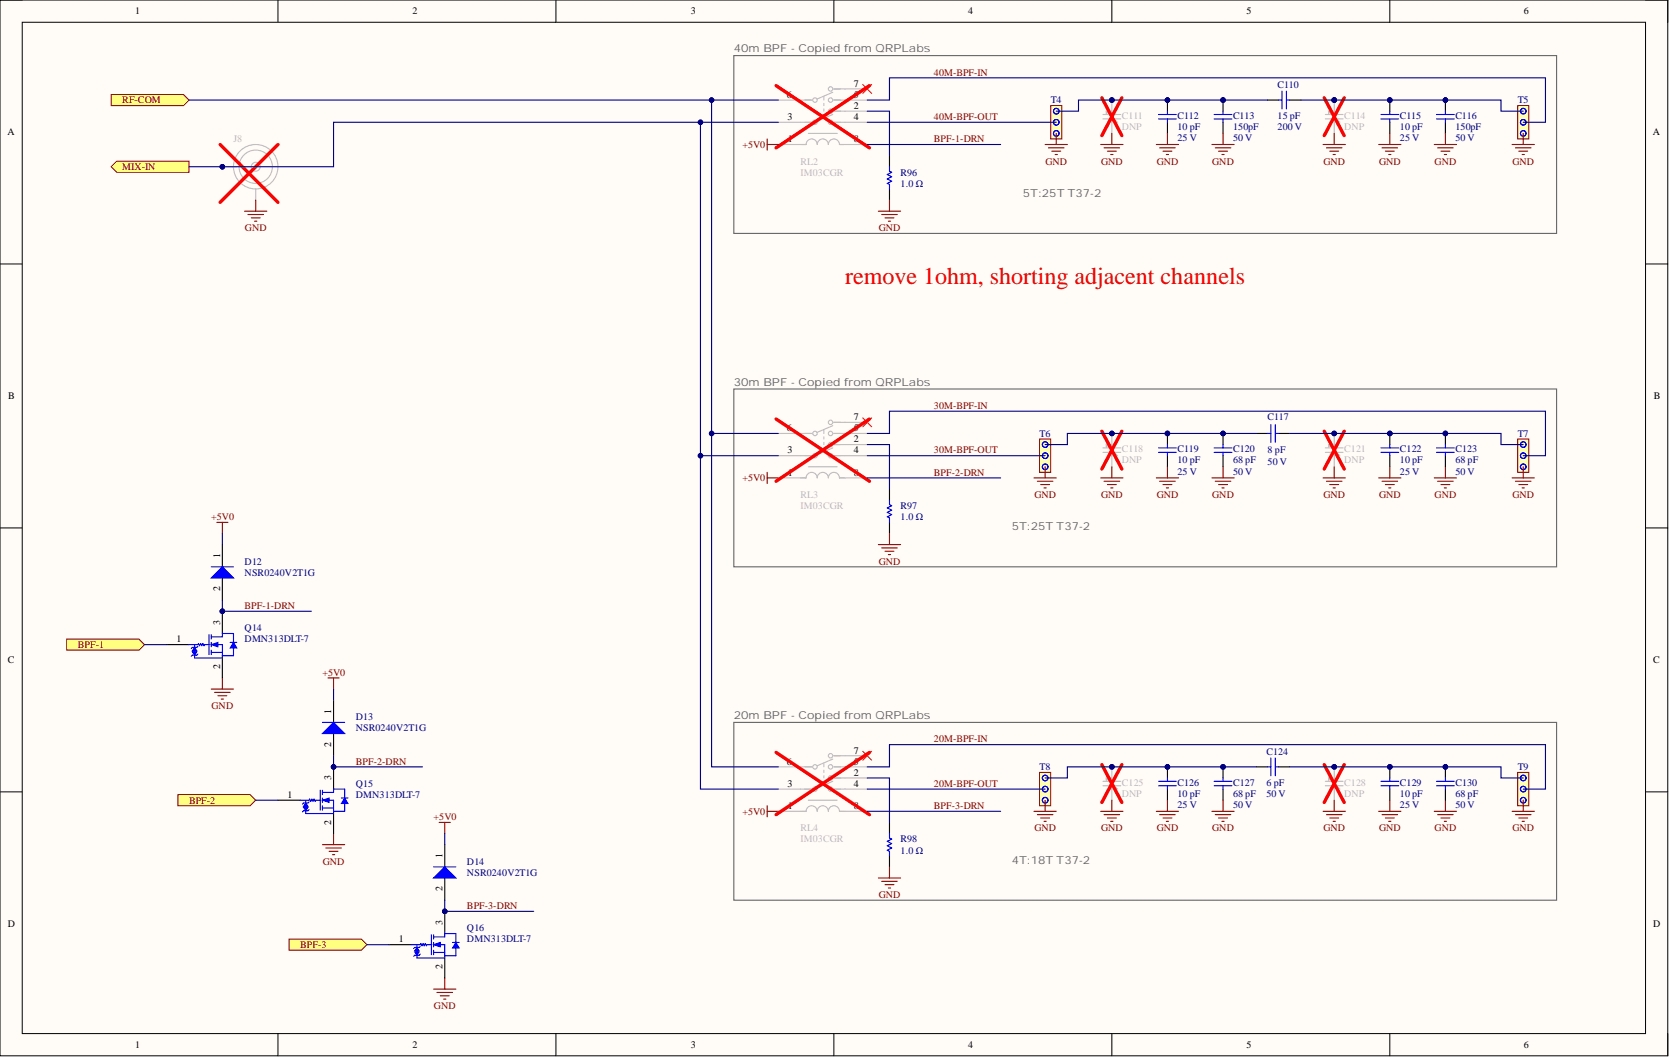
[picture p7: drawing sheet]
<svg xmlns="http://www.w3.org/2000/svg" width="381mm" height="241mm" viewBox="0 0 381 241" stroke-linecap="round" stroke-linejoin="round" font-family="sans-serif">
<defs><g id="words">
<text font-size="5.5" fill="#f00" x="192.9" y="64.8">remove 1ohm, shorting adjacent channels</text>
<g font-size="2.5" fill="#666">
<text x="167.5" y="11.9">40m BPF - Copied from QRPLabs</text>
<text x="233.5" y="44.9">5T:25T T37-2</text>
<text x="167.5" y="88">30m BPF - Copied from QRPLabs</text>
<text x="231" y="121">5T:25T T37-2</text>
<text x="167.5" y="164.2">20m BPF - Copied from QRPLabs</text>
<text x="231" y="197.1">4T:18T T37-2</text>
</g>
<g font-size="2.3">
<text x="30.9" y="3.3">1</text>
<text x="94.2" y="3.3">2</text>
<text x="157.7" y="3.3">3</text>
<text x="221" y="3.3">4</text>
<text x="284.5" y="3.3">5</text>
<text x="347.9" y="3.3">6</text>
<text x="179.6" y="22.3">6</text>
<text x="194.9" y="19.8">7</text>
<text x="194.9" y="22.3">5</text>
<text x="179.8" y="27.4">3</text>
<text x="194.9" y="24.9">2</text>
<text x="194.9" y="27.4">4</text>
<text x="1.7" y="30.9">A</text>
<text x="179.9" y="32.5">1</text>
<text x="194.9" y="32.5">8</text>
<text x="377.3" y="30.9">A</text>
<text x="1.9" y="91.2">B</text>
<text x="194.9" y="95.9">7</text>
<text x="377.5" y="91.2">B</text>
<text x="179.6" y="98.4">6</text>
<text x="194.9" y="98.4">5</text>
<text x="194.9" y="101">2</text>
<text x="179.8" y="103.5">3</text>
<text x="194.9" y="103.5">4</text>
<text x="179.9" y="108.6">1</text>
<text x="194.9" y="108.6">8</text>
<text x="50.3" y="127.4" transform="rotate(-90 50.3 127.4)">1</text>
<text x="50.3" y="135" transform="rotate(-90 50.3 135)">2</text>
<text x="50.3" y="142.6" transform="rotate(-90 50.3 142.6)">3</text>
<text x="40.3" y="146.7">1</text>
<text x="1.8" y="151.4">C</text>
<text x="50.3" y="152.7" transform="rotate(-90 50.3 152.7)">2</text>
<text x="377.4" y="151.4">C</text>
<text x="75.6" y="162.9" transform="rotate(-90 75.6 162.9)">1</text>
<text x="75.6" y="170.5" transform="rotate(-90 75.6 170.5)">2</text>
<text x="194.9" y="172">7</text>
<text x="75.6" y="178.1" transform="rotate(-90 75.6 178.1)">3</text>
<text x="179.6" y="174.6">6</text>
<text x="179.8" y="179.6">3</text>
<text x="194.9" y="174.6">5</text>
<text x="194.9" y="177.1">2</text>
<text x="194.9" y="179.6">4</text>
<text x="65.7" y="182.2">1</text>
<text x="179.9" y="184.7">1</text>
<text x="194.9" y="184.7">8</text>
<text x="75.6" y="188.3" transform="rotate(-90 75.6 188.3)">2</text>
<text x="101" y="195.9" transform="rotate(-90 101 195.9)">1</text>
<text x="101" y="203.5" transform="rotate(-90 101 203.5)">2</text>
<text x="1.8" y="211.7">D</text>
<text x="91" y="215.2">1</text>
<text x="101" y="211.1" transform="rotate(-90 101 211.1)">3</text>
<text x="377.4" y="211.7">D</text>
<text x="101" y="221.2" transform="rotate(-90 101 221.2)">2</text>
<text x="30.9" y="239.3">1</text>
<text x="94.2" y="239.3">2</text>
<text x="157.7" y="239.3">3</text>
<text x="221" y="239.3">4</text>
<text x="284.5" y="239.3">5</text>
<text x="347.9" y="239.3">6</text>
</g>
<g font-size="2.3" fill="#800000">
<text x="213.2" y="17.3">40M-BPF-IN</text>
<text x="27.9" y="23.6">RF-COM</text>
<text x="213.2" y="27.4">40M-BPF-OUT</text>
<text x="169.5" y="33.8">+5V0</text>
<text x="213.2" y="32.5">BPF-1-DRN</text>
<text x="27.9" y="38.8">MIX-IN</text>
<text x="238.7" y="37.6">GND</text>
<text x="251.4" y="37.6">GND</text>
<text x="264.1" y="37.6">GND</text>
<text x="276.7" y="37.6">GND</text>
<text x="302.1" y="37.6">GND</text>
<text x="314.8" y="37.6">GND</text>
<text x="327.5" y="37.6">GND</text>
<text x="345.3" y="37.6">GND</text>
<text x="55.9" y="52.8">GND</text>
<text x="200.6" y="52.8">GND</text>
<text x="213.2" y="93.4">30M-BPF-IN</text>
<text x="213.2" y="103.5">30M-BPF-OUT</text>
<text x="169.5" y="109.9">+5V0</text>
<text x="213.2" y="108.6">BPF-2-DRN</text>
<text x="236.1" y="113.7">GND</text>
<text x="251.4" y="113.7">GND</text>
<text x="264.1" y="113.7">GND</text>
<text x="276.7" y="113.7">GND</text>
<text x="302.1" y="113.7">GND</text>
<text x="314.8" y="113.7">GND</text>
<text x="327.5" y="113.7">GND</text>
<text x="345.3" y="113.7">GND</text>
<text x="48.2" y="118.7">+5V0</text>
<text x="200.6" y="128.9">GND</text>
<text x="55.8" y="139">BPF-1-DRN</text>
<text x="17.8" y="147.9">BPF-1</text>
<text x="73.6" y="154.3">+5V0</text>
<text x="48.3" y="161.9">GND</text>
<text x="213.2" y="169.5">20M-BPF-IN</text>
<text x="81.2" y="174.6">BPF-2-DRN</text>
<text x="213.2" y="179.6">20M-BPF-OUT</text>
<text x="43.1" y="183.4">BPF-2</text>
<text x="169.5" y="186">+5V0</text>
<text x="213.2" y="184.7">BPF-3-DRN</text>
<text x="99" y="187.2">+5V0</text>
<text x="236.1" y="189.8">GND</text>
<text x="251.4" y="189.8">GND</text>
<text x="264.1" y="189.8">GND</text>
<text x="276.7" y="189.8">GND</text>
<text x="302.1" y="189.8">GND</text>
<text x="314.8" y="189.8">GND</text>
<text x="327.5" y="189.8">GND</text>
<text x="345.3" y="189.8">GND</text>
<text x="73.7" y="197.4">GND</text>
<text x="106.6" y="207.5">BPF-3-DRN</text>
<text x="200.6" y="205">GND</text>
<text x="68.5" y="216.4">BPF-3</text>
<text x="99.1" y="230.4">GND</text>
</g>
<g font-size="2.3" fill="#000080">
<text x="239.9" y="23.6">T4</text>
<text x="291.6" y="20.1">C110</text>
<text x="346.5" y="23.6">T5</text>
<text x="268.8" y="29.7">10 pF</text>
<text x="268.8" y="27.2">C112</text>
<text x="281.5" y="29.7">150pF</text>
<text x="281.5" y="27.2">C113</text>
<text x="291.6" y="27.2">15 pF</text>
<text x="291.6" y="29.7">200 V</text>
<text x="319.6" y="29.7">10 pF</text>
<text x="319.6" y="27.2">C115</text>
<text x="332.2" y="29.7">150pF</text>
<text x="332.2" y="27.2">C116</text>
<text x="268.8" y="32.2">25 V</text>
<text x="281.5" y="32.2">50 V</text>
<text x="319.6" y="32.2">25 V</text>
<text x="332.2" y="32.2">50 V</text>
<text x="205.6" y="40.1">R96</text>
<text x="205.6" y="42.6">1.0 Ω</text>
<text x="289.3" y="95.9">C117</text>
<text x="237.3" y="99.7">T6</text>
<text x="346.5" y="99.7">T7</text>
<text x="268.8" y="105.8">10 pF</text>
<text x="268.8" y="103.3">C119</text>
<text x="281.5" y="105.8">68 pF</text>
<text x="281.5" y="103.3">C120</text>
<text x="289.3" y="103.5">8 pF</text>
<text x="289.3" y="106.1">50 V</text>
<text x="319.6" y="105.8">10 pF</text>
<text x="319.6" y="103.3">C122</text>
<text x="332.2" y="105.8">68 pF</text>
<text x="332.2" y="103.3">C123</text>
<text x="268.8" y="108.3">25 V</text>
<text x="281.5" y="108.3">50 V</text>
<text x="319.6" y="108.3">25 V</text>
<text x="332.2" y="108.3">50 V</text>
<text x="205.6" y="118.7">1.0 Ω</text>
<text x="205.6" y="116.2">R97</text>
<text x="55.8" y="128.9">D12</text>
<text x="55.8" y="131.4">NSR0240V2T1G</text>
<text x="55.8" y="144.1">Q14</text>
<text x="55.8" y="146.7">DMN313DLT-7</text>
<text x="81.2" y="164.4">D13</text>
<text x="81.2" y="166.9">NSR0240V2T1G</text>
<text x="289.1" y="172.3">C124</text>
<text x="81.2" y="179.6">Q15</text>
<text x="237.3" y="175.8">T8</text>
<text x="268.8" y="179.4">C126</text>
<text x="281.5" y="179.4">C127</text>
<text x="289.1" y="179.4">6 pF</text>
<text x="319.6" y="179.4">C129</text>
<text x="332.2" y="179.4">C130</text>
<text x="346.5" y="175.8">T9</text>
<text x="81.2" y="182.2">DMN313DLT-7</text>
<text x="268.8" y="181.9">10 pF</text>
<text x="268.8" y="184.5">25 V</text>
<text x="281.5" y="181.9">68 pF</text>
<text x="281.5" y="184.5">50 V</text>
<text x="289.1" y="181.9">50 V</text>
<text x="319.6" y="181.9">10 pF</text>
<text x="319.6" y="184.5">25 V</text>
<text x="332.2" y="181.9">68 pF</text>
<text x="332.2" y="184.5">50 V</text>
<text x="106.6" y="197.4">D14</text>
<text x="205.6" y="194.9">1.0 Ω</text>
<text x="205.6" y="192.3">R98</text>
<text x="106.6" y="199.9">NSR0240V2T1G</text>
<text x="106.6" y="212.6">Q16</text>
<text x="106.6" y="215.2">DMN313DLT-7</text>
</g>
<g font-size="2.3" fill="#bfbebc">
<text x="256.1" y="29.7">DNP</text>
<text x="256.1" y="27.2">C111</text>
<text x="306.9" y="29.7">DNP</text>
<text x="306.9" y="27.2">C114</text>
<text x="53.3" y="32.5">J8</text>
<text x="182.7" y="40.1">IM03CGR</text>
<text x="182.7" y="37.6">RL2</text>
<text x="256.1" y="105.8">DNP</text>
<text x="256.1" y="103.3">C118</text>
<text x="306.9" y="105.8">DNP</text>
<text x="306.9" y="103.3">C121</text>
<text x="182.7" y="113.7">RL3</text>
<text x="182.7" y="116.2">IM03CGR</text>
<text x="256.1" y="179.4">C125</text>
<text x="306.9" y="179.4">C128</text>
<text x="256.1" y="181.9">DNP</text>
<text x="306.9" y="181.9">DNP</text>
<text x="182.7" y="189.8">RL4</text>
<text x="182.7" y="192.3">IM03CGR</text>
</g>
</g></defs>
<path d="M0 0h380.7v241h-380.7z" fill-rule="evenodd" fill="#fffcf8"/>
<path d="M0 0h380.7v241h-380.7z" fill="none" stroke="#000" stroke-width=".23"/>
<path d="M5.1 5.1h370.5v230.9h-370.5z" fill-rule="evenodd" fill="#fffcf8"/>
<g fill="none" stroke="#000" stroke-width=".23">
<path d="M0 0h5.1M5.1 5.1h370.5v230.9h-370.5zM63.5 0v5.1M126.9 0v5.1M190.4 0v5.1M253.8 0v5.1M317.3 0v5.1M375.6 0h5.1v5.1M0 60.3h5.1M375.6 60.3h5.1M0 120.5h5.1M375.6 120.5h5.1"/>
<path d="M0 180.8h5.1M375.6 180.8h5.1M63.5 236v5M126.9 236v5M190.4 236v5M253.8 236v5M317.3 236v5M380.7 236v5"/>
</g>
<path d="M25.4 21.6h16.5l1.2 1.2-1.2 1.3h-16.5z" fill-rule="evenodd" fill="#ffff80"/>
<path d="M25.4 21.6h16.5l1.2 1.2-1.2 1.3h-16.5z" fill="none" stroke="#800000" stroke-width=".23"/>
<path d="M25.4 38.1l1.3-1.3h16.4v2.5h-16.4z" fill-rule="evenodd" fill="#ffff80"/>
<path d="M25.4 38.1l1.3-1.3h16.4v2.5h-16.4z" fill="none" stroke="#800000" stroke-width=".23"/>
<path d="M48.2 157.3h5.1M49 158.1h3.5M49.7 158.8h2.1M50.5 159.6h.5M50.8 154.8v2.5" fill="none" stroke="#800000" stroke-width=".25"/>
<path d="M15.2 145.9h16.5l1.3 1.3-1.3 1.2h-16.5z" fill-rule="evenodd" fill="#ffff80"/>
<path d="M15.2 145.9h16.5l1.3 1.3-1.3 1.2h-16.5z" fill="none" stroke="#800000" stroke-width=".23"/>
<g fill="none" stroke="#bfbebc" stroke-width=".25">
<path d="M177.7 33h6.3a1.27 1.27 0 0 1 1.3-1.3 1.27 1.27 0 0 1 1.3 1.3 1.27 1.27 0 0 1 1.2-1.3 1.27 1.27 0 0 1 1.3 1.3 1.27 1.27 0 0 1 1.3-1.3 1.27 1.27 0 0 1 1.2 1.3h6.4M177.7 22.8h7.6M177.7 27.9h7.6M184.5 30.5h6.6M188.1 22.1v.7M188.1 23.6v.5M188.1 24.9v.5M188.1 26.1v.8M190.1 21.1l-3.5 1.5M190.1 26.1l-3.5 1.6M190.4 20.3h7.6M190.4 22.8h7.6"/>
<path d="M190.4 27.9h7.6M190.4 25.4h7.6"/>
<circle cx="186" cy="27.9" r=".51"/>
<circle cx="186" cy="22.8" r=".51"/>
<circle cx="189.6" cy="25.4" r=".51"/>
<circle cx="189.6" cy="27.9" r=".51"/>
<circle cx="189.6" cy="22.8" r=".51"/>
<circle cx="189.6" cy="20.3" r=".51"/>
</g>
<path d="M177.2 19.5l21.3 14.3M198.5 19.5l-21.3 14.3" fill="none" stroke="#f00" stroke-width=".76"/>
<path d="M167.5 12.7h187.8v40.6h-187.8z" fill="none" stroke="#666" stroke-width=".25"/>
<path d="M73.6 192.8h5.1M74.4 193.6h3.5M75.1 194.3h2.1M75.9 195.1h.5M76.1 190.3v2.5" fill="none" stroke="#800000" stroke-width=".25"/>
<path d="M40.6 181.4h16.5l1.3 1.3-1.3 1.2h-16.5z" fill-rule="evenodd" fill="#ffff80"/>
<path d="M40.6 181.4h16.5l1.3 1.3-1.3 1.2h-16.5z" fill="none" stroke="#800000" stroke-width=".23"/>
<path d="M197 19.3l2 2M199 19.3l-2 2" fill="none" stroke="#f00" stroke-width=".23"/>
<circle cx="253.8" cy="22.8" r=".51" fill="#000080"/>
<circle cx="253.8" cy="22.8" r=".51" fill="none" stroke="#000080" stroke-width=".23"/>
<path d="M253.8 22.8v2.6M253.8 27.9v2.6" fill="none" stroke="#bfbebc" stroke-width=".25"/>
<circle cx="253.8" cy="22.8" r=".51" fill="#000080"/>
<circle cx="253.8" cy="22.8" r=".51" fill="none" stroke="#000080" stroke-width=".23"/>
<path d="M251.8 26.1h4M251.8 27.2h4M252.5 25.4l2.6 2.5M252.5 25.4h.6l-.6 .5zM253.8 25.4v.7M253.8 27.2v.7" fill="none" stroke="#bfbebc" stroke-width=".25"/>
<path d="M251.5 22.3l4.6 8.7M256.1 22.3l-4.6 8.7" fill="none" stroke="#f00" stroke-width=".76"/>
<path d="M239.9 24.1h2.5v7.6h-2.5z" fill-rule="evenodd" fill="#ffffb0"/>
<path d="M239.9 24.1h2.5v7.6h-2.5z" fill="none" stroke="#800000" stroke-width=".23"/>
<g fill="none" stroke="#00f" stroke-width=".25">
<circle cx="241.1" cy="27.9" r=".64"/>
<circle cx="241.1" cy="25.4" r=".64"/>
<circle cx="241.1" cy="30.5" r=".64"/>
</g>
<circle cx="279.2" cy="22.8" r=".51" fill="#000080"/>
<circle cx="279.2" cy="22.8" r=".51" fill="none" stroke="#000080" stroke-width=".23"/>
<path d="M279.2 22.8v2.6" fill="none" stroke="#000" stroke-width=".25"/>
<circle cx="279.2" cy="22.8" r=".51" fill="#000080"/>
<circle cx="279.2" cy="22.8" r=".51" fill="none" stroke="#000080" stroke-width=".23"/>
<path d="M279.2 27.9v2.6M50.8 124.3v5.1M50.8 131.9v5.1" fill="none" stroke="#000" stroke-width=".25"/>
<path d="M277.2 27.2h4M277.2 26.1h4M279.2 25.4v.7M279.2 27.2v.7" fill="none" stroke="#00f" stroke-width=".25"/>
<path d="M48.2 131.9l2.6-2.5 2.5 2.5z" fill="#00f"/>
<path d="M48.2 131.9l2.6-2.5 2.5 2.5zM48.2 129.4h5.1" fill="none" stroke="#00f" stroke-width=".25"/>
<circle cx="50.8" cy="139.5" r=".51" fill="#000080"/>
<circle cx="50.8" cy="139.5" r=".51" fill="none" stroke="#000080" stroke-width=".23"/>
<path d="M50.8 139.5v5.1M38.1 147.2h5M50.8 149.7v5.1" fill="none" stroke="#000" stroke-width=".25"/>
<circle cx="50.8" cy="139.5" r=".51" fill="#000080"/>
<circle cx="50.8" cy="139.5" r=".51" fill="none" stroke="#000080" stroke-width=".23"/>
<path d="M47.7 144.9v4.5M48.2 147.2h2.6v2.5h2.5v-1.8M48.2 148.9h2.6M48.2 144.9v1M48.2 146.7v1M48.2 148.4v1M53.3 144.6h-2.5v.8h-2.6" fill="none" stroke="#00f" stroke-width=".25"/>
<path d="M53.3 146.7l.8 1.2h-1.6z" fill="#00f"/>
<path d="M53.3 146.7l.8 1.2h-1.6z" fill="none" stroke="#00f" stroke-width=".23"/>
<path d="M44.9 149.6h-1l-.2 .2M52.5 146.7h1.6" fill="none" stroke="#00f" stroke-width=".25"/>
<path d="M44.4 147.8l.5 .8h-1z" fill="#00f"/>
<path d="M44.4 147.8l.5 .8h-1z" fill="none" stroke="#00f" stroke-width=".23"/>
<path d="M44.4 147.3v.4" fill="none" stroke="#00f" stroke-width=".25"/>
<path d="M43.9 148.8h1l-.5 .8z" fill="#00f"/>
<path d="M43.9 148.8h1l-.5 .8z" fill="none" stroke="#00f" stroke-width=".23"/>
<path d="M44.4 148.4v.4M44.4 149.7v.5h6.4M45.2 149.3l-.3 .3" fill="none" stroke="#00f" stroke-width=".25"/>
<path d="M48.2 147.2l1.5-.5v1z" fill="#00f"/>
<path d="M48.2 147.2l1.5-.5v1z" fill="none" stroke="#00f" stroke-width=".23"/>
<path d="M43.1 147.2h2.1l.1-.3 .3 .5 .2-.5 .3 .5 .2-.5 .3 .5 .1-.2h1M45.2 147.5l-.3 .3h-1l-.2 .2M53.3 144.6v2.1" fill="none" stroke="#00f" stroke-width=".25"/>
<path d="M49.5 119.3h2.5M50.8 119.3v2.5" fill="none" stroke="#800000" stroke-width=".25"/>
<path d="M76.1 159.8v5.1M76.1 167.5v5" fill="none" stroke="#000" stroke-width=".25"/>
<path d="M73.6 167.5l2.5-2.6 2.6 2.6z" fill="#00f"/>
<path d="M73.6 167.5l2.5-2.6 2.6 2.6zM73.6 164.9h5.1" fill="none" stroke="#00f" stroke-width=".25"/>
<circle cx="76.1" cy="175.1" r=".51" fill="#000080"/>
<circle cx="76.1" cy="175.1" r=".51" fill="none" stroke="#000080" stroke-width=".23"/>
<path d="M76.1 175.1v5M63.5 182.7h5M76.1 185.2v5.1" fill="none" stroke="#000" stroke-width=".25"/>
<circle cx="76.1" cy="175.1" r=".51" fill="#000080"/>
<circle cx="76.1" cy="175.1" r=".51" fill="none" stroke="#000080" stroke-width=".23"/>
<path d="M73.1 180.4v4.6M73.6 182.7h2.5v2.5h2.6v-1.8M73.6 184.5h2.5M73.6 180.4v1M73.6 182.2v1M73.6 183.9v1.1M78.7 180.1h-2.6v.8h-2.5" fill="none" stroke="#00f" stroke-width=".25"/>
<path d="M78.7 182.2l.7 1.2h-1.5z" fill="#00f"/>
<path d="M78.7 182.2l.7 1.2h-1.5z" fill="none" stroke="#00f" stroke-width=".23"/>
<path d="M70.3 185.1h-1l-.3 .2M77.9 182.2h1.5" fill="none" stroke="#00f" stroke-width=".25"/>
<path d="M69.8 183.3l.5 .8h-1z" fill="#00f"/>
<path d="M69.8 183.3l.5 .8h-1z" fill="none" stroke="#00f" stroke-width=".23"/>
<path d="M69.8 182.8v.4" fill="none" stroke="#00f" stroke-width=".25"/>
<path d="M69.3 184.3h1l-.5 .8z" fill="#00f"/>
<path d="M69.3 184.3h1l-.5 .8z" fill="none" stroke="#00f" stroke-width=".23"/>
<path d="M69.8 183.9v.4M69.8 185.2v.5h6.3M70.6 184.8l-.3 .3" fill="none" stroke="#00f" stroke-width=".25"/>
<path d="M73.6 182.7l1.5-.5v1z" fill="#00f"/>
<path d="M73.6 182.7l1.5-.5v1z" fill="none" stroke="#00f" stroke-width=".23"/>
<path d="M291.9 22.8h.7M292.6 20.8v4.1M293.7 20.8v4.1M293.7 22.8h.7M68.5 182.7h2.1l.1-.3 .2 .5 .3-.5 .2 .5 .3-.5 .3 .5 .1-.2h1M70.6 183.1l-.3 .2h-1l-.3 .3M78.7 180.1v2.1" fill="none" stroke="#00f" stroke-width=".25"/>
<g fill="none" stroke="#800000" stroke-width=".25">
<path d="M175.1 31.7v2.6M175.1 33h2.6M238.6 33h5.1M239.3 33.8h3.6M240.1 34.5h2M240.9 35.3h.5M241.1 30.5v2.5M251.3 33h5.1M252 33.8h3.6M252.8 34.5h2M253.6 35.3h.5M253.8 30.5v2.5"/>
<path d="M276.7 33h5M277.4 33.8h3.6M278.2 34.5h2M278.9 35.3h.5M279.2 30.5v2.5M74.9 154.8h2.5M76.1 154.8v2.5"/>
</g>
<path d="M289.3 22.8h2.6M294.4 22.8h2.6" fill="none" stroke="#000" stroke-width=".25"/>
<circle cx="304.6" cy="22.8" r=".51" fill="#000080"/>
<circle cx="304.6" cy="22.8" r=".51" fill="none" stroke="#000080" stroke-width=".23"/>
<path d="M304.6 22.8v2.6M304.6 27.9v2.6" fill="none" stroke="#bfbebc" stroke-width=".25"/>
<circle cx="304.6" cy="22.8" r=".51" fill="#000080"/>
<circle cx="304.6" cy="22.8" r=".51" fill="none" stroke="#000080" stroke-width=".23"/>
<path d="M302.5 26.1h4.1M302.5 27.2h4.1M303.3 25.4l2.5 2.5M303.3 25.4h.5l-.5 .5zM304.6 25.4v.7M304.6 27.2v.7" fill="none" stroke="#bfbebc" stroke-width=".25"/>
<path d="M302.3 22.3l4.6 8.7M306.9 22.3l-4.6 8.7" fill="none" stroke="#f00" stroke-width=".76"/>
<circle cx="330" cy="22.8" r=".51" fill="#000080"/>
<circle cx="330" cy="22.8" r=".51" fill="none" stroke="#000080" stroke-width=".23"/>
<path d="M330 22.8v2.6" fill="none" stroke="#000" stroke-width=".25"/>
<circle cx="330" cy="22.8" r=".51" fill="#000080"/>
<circle cx="330" cy="22.8" r=".51" fill="none" stroke="#000080" stroke-width=".23"/>
<path d="M330 27.9v2.6" fill="none" stroke="#000" stroke-width=".25"/>
<path d="M327.9 27.2h4.1M327.9 26.1h4.1M330 25.4v.7M330 27.2v.7" fill="none" stroke="#00f" stroke-width=".25"/>
<path d="M302 33h5.1M302.8 33.8h3.6M303.6 34.5h2M304.3 35.3h.5M304.6 30.5v2.5M327.4 33h5.1M328.2 33.8h3.5M328.9 34.5h2.1M329.7 35.3h.5M330 30.5v2.5" fill="none" stroke="#800000" stroke-width=".25"/>
<path d="M346.5 24.1h2.5v7.6h-2.5z" fill-rule="evenodd" fill="#ffffb0"/>
<path d="M346.5 24.1h2.5v7.6h-2.5z" fill="none" stroke="#800000" stroke-width=".23"/>
<g fill="none" stroke="#00f" stroke-width=".25">
<circle cx="347.7" cy="27.9" r=".63"/>
<circle cx="347.7" cy="25.4" r=".63"/>
<circle cx="347.7" cy="30.5" r=".63"/>
<circle cx="347.7" cy="30.5" r=".64"/>
<circle cx="347.7" cy="27.9" r=".64"/>
<circle cx="347.7" cy="25.4" r=".64"/>
</g>
<path d="M345.2 33h5.1M345.9 33.8h3.6M346.7 34.5h2M347.5 35.3h.5M347.7 30.5v2.5" fill="none" stroke="#800000" stroke-width=".25"/>
<path d="M167.5 88.8h187.8v40.6h-187.8z" fill="none" stroke="#666" stroke-width=".25"/>
<path d="M197 95.4l2 2M199 95.4l-2 2" fill="none" stroke="#f00" stroke-width=".23"/>
<circle cx="253.8" cy="99" r=".51" fill="#000080"/>
<circle cx="253.8" cy="99" r=".51" fill="none" stroke="#000080" stroke-width=".23"/>
<path d="M253.8 99v2.5M253.8 104v2.6" fill="none" stroke="#bfbebc" stroke-width=".25"/>
<circle cx="253.8" cy="99" r=".51" fill="#000080"/>
<circle cx="253.8" cy="99" r=".51" fill="none" stroke="#000080" stroke-width=".23"/>
<path d="M251.8 102.3h4M251.8 103.3h4M252.5 101.5l2.6 2.5M252.5 101.5h.6l-.6 .5zM253.8 101.5v.8M253.8 103.3v.7" fill="none" stroke="#bfbebc" stroke-width=".25"/>
<path d="M251.5 98.4l4.6 8.7M256.1 98.4l-4.6 8.7" fill="none" stroke="#f00" stroke-width=".76"/>
<path d="M237.3 100.2h2.6v7.6h-2.6z" fill-rule="evenodd" fill="#ffffb0"/>
<path d="M237.3 100.2h2.6v7.6h-2.6z" fill="none" stroke="#800000" stroke-width=".23"/>
<g fill="none" stroke="#00f" stroke-width=".25">
<circle cx="238.6" cy="106.6" r=".64"/>
<circle cx="238.6" cy="101.5" r=".64"/>
<circle cx="238.6" cy="104" r=".64"/>
</g>
<g fill="none" stroke="#800000" stroke-width=".25">
<path d="M175.1 107.8v2.6M175.1 109.1h2.6M236 109.1h5.1M236.8 109.9h3.6M237.6 110.6h2M238.3 111.4h.5M238.6 106.6v2.5M251.3 109.1h5.1M252 109.9h3.6M252.8 110.6h2M253.6 111.4h.5M253.8 106.6v2.5"/>
<path d="M276.7 109.1h5M277.4 109.9h3.6M278.2 110.6h2M278.9 111.4h.5M279.2 106.6v2.5"/>
</g>
<circle cx="304.6" cy="99" r=".51" fill="#000080"/>
<circle cx="304.6" cy="99" r=".51" fill="none" stroke="#000080" stroke-width=".23"/>
<path d="M304.6 99v2.5M304.6 104v2.6" fill="none" stroke="#bfbebc" stroke-width=".25"/>
<circle cx="304.6" cy="99" r=".51" fill="#000080"/>
<circle cx="304.6" cy="99" r=".51" fill="none" stroke="#000080" stroke-width=".23"/>
<path d="M302.5 102.3h4.1M302.5 103.3h4.1M303.3 101.5l2.5 2.5M303.3 101.5h.5l-.5 .5zM304.6 101.5v.8M304.6 103.3v.7" fill="none" stroke="#bfbebc" stroke-width=".25"/>
<path d="M302.3 98.4l4.6 8.7M306.9 98.4l-4.6 8.7" fill="none" stroke="#f00" stroke-width=".76"/>
<path d="M302 109.1h5.1M302.8 109.9h3.6M303.6 110.6h2M304.3 111.4h.5M304.6 106.6v2.5M327.4 109.1h5.1M328.2 109.9h3.5M328.9 110.6h2.1M329.7 111.4h.5M330 106.6v2.5" fill="none" stroke="#800000" stroke-width=".25"/>
<path d="M346.5 100.2h2.5v7.6h-2.5z" fill-rule="evenodd" fill="#ffffb0"/>
<path d="M346.5 100.2h2.5v7.6h-2.5z" fill="none" stroke="#800000" stroke-width=".23"/>
<g fill="none" stroke="#00f" stroke-width=".25">
<circle cx="347.7" cy="101.5" r=".63"/>
<circle cx="347.7" cy="104" r=".63"/>
<circle cx="347.7" cy="106.6" r=".63"/>
<circle cx="347.7" cy="106.6" r=".64"/>
<circle cx="347.7" cy="104" r=".64"/>
<circle cx="347.7" cy="101.5" r=".64"/>
</g>
<path d="M345.2 109.1h5.1M345.9 109.9h3.6M346.7 110.6h2M347.5 111.4h.5M347.7 106.6v2.5" fill="none" stroke="#800000" stroke-width=".25"/>
<circle cx="279.2" cy="99" r=".51" fill="#000080"/>
<circle cx="279.2" cy="99" r=".51" fill="none" stroke="#000080" stroke-width=".23"/>
<path d="M279.2 99v2.5" fill="none" stroke="#000" stroke-width=".25"/>
<circle cx="279.2" cy="99" r=".51" fill="#000080"/>
<circle cx="279.2" cy="99" r=".51" fill="none" stroke="#000080" stroke-width=".23"/>
<path d="M279.2 104v2.6" fill="none" stroke="#000" stroke-width=".25"/>
<path d="M277.2 103.3h4M277.2 102.3h4M279.2 101.5v.8M279.2 103.3v.7" fill="none" stroke="#00f" stroke-width=".25"/>
<circle cx="330" cy="99" r=".51" fill="#000080"/>
<circle cx="330" cy="99" r=".51" fill="none" stroke="#000080" stroke-width=".23"/>
<path d="M330 99v2.5" fill="none" stroke="#000" stroke-width=".25"/>
<circle cx="330" cy="99" r=".51" fill="#000080"/>
<circle cx="330" cy="99" r=".51" fill="none" stroke="#000080" stroke-width=".23"/>
<path d="M203.1 35.5v2.6M203.1 43.1v2.6M330 104v2.6" fill="none" stroke="#000" stroke-width=".25"/>
<path d="M203.1 38.1v1l.5 .2-1.1 .5 1.1 .5-1.1 .6 1.1 .5-1.1 .5 .6 .2v1M327.9 103.3h4.1M327.9 102.3h4.1M330 101.5v.8M330 103.3v.7" fill="none" stroke="#00f" stroke-width=".25"/>
<g fill="none" stroke="#bfbebc" stroke-width=".25">
<path d="M177.7 99h7.6M188.1 98.2v.8M188.1 99.7v.5M190.1 97.2l-3.5 1.5M190.4 96.4h7.6M190.4 99h7.6M177.7 109.1h6.3a1.27 1.27 0 0 1 1.3-1.3 1.27 1.27 0 0 1 1.3 1.3 1.27 1.27 0 0 1 1.2-1.3 1.27 1.27 0 0 1 1.3 1.3 1.27 1.27 0 0 1 1.3-1.3 1.27 1.27 0 0 1 1.2 1.3h6.4M177.7 104h7.6M184.5 106.6h6.6M188.1 101v.5M188.1 102.3v.7M190.1 102.3l-3.5 1.5"/>
<path d="M190.4 104h7.6M190.4 101.5h7.6"/>
<circle cx="186" cy="99" r=".51"/>
<circle cx="189.6" cy="99" r=".51"/>
<circle cx="189.6" cy="96.4" r=".51"/>
<circle cx="186" cy="104" r=".51"/>
<circle cx="189.6" cy="104" r=".51"/>
<circle cx="189.6" cy="101.5" r=".51"/>
</g>
<path d="M177.2 95.7l21.3 14.2M198.5 95.7l-21.3 14.2" fill="none" stroke="#f00" stroke-width=".76"/>
<path d="M200.5 48.2h5.1M201.3 49h3.5M202 49.7h2.1M202.8 50.5h.5M203.1 45.7v2.5" fill="none" stroke="#800000" stroke-width=".25"/>
<circle cx="317.3" cy="22.8" r=".51" fill="#000080"/>
<circle cx="317.3" cy="22.8" r=".51" fill="none" stroke="#000080" stroke-width=".23"/>
<path d="M317.3 22.8v2.6M317.3 27.9v2.6" fill="none" stroke="#000" stroke-width=".25"/>
<circle cx="317.3" cy="22.8" r=".51" fill="#000080"/>
<circle cx="317.3" cy="22.8" r=".51" fill="none" stroke="#000080" stroke-width=".23"/>
<path d="M315.2 26.1h4.1M315.2 27.2h4.1M317.3 25.4v.7M317.3 27.2v.7" fill="none" stroke="#00f" stroke-width=".25"/>
<path d="M314.7 33h5.1M315.5 33.8h3.5M316.3 34.5h2M317 35.3h.5M317.3 30.5v2.5" fill="none" stroke="#800000" stroke-width=".25"/>
<circle cx="266.5" cy="22.8" r=".51" fill="#000080"/>
<circle cx="266.5" cy="22.8" r=".51" fill="none" stroke="#000080" stroke-width=".23"/>
<path d="M266.5 22.8v2.6M266.5 27.9v2.6" fill="none" stroke="#000" stroke-width=".25"/>
<circle cx="266.5" cy="22.8" r=".51" fill="#000080"/>
<circle cx="266.5" cy="22.8" r=".51" fill="none" stroke="#000080" stroke-width=".23"/>
<path d="M264.5 26.1h4M264.5 27.2h4M266.5 25.4v.7M266.5 27.2v.7" fill="none" stroke="#00f" stroke-width=".25"/>
<path d="M264 33h5M264.7 33.8h3.6M265.5 34.5h2M266.3 35.3h.5M266.5 30.5v2.5" fill="none" stroke="#800000" stroke-width=".25"/>
<circle cx="266.5" cy="99" r=".51" fill="#000080"/>
<circle cx="266.5" cy="99" r=".51" fill="none" stroke="#000080" stroke-width=".23"/>
<path d="M266.5 99v2.5M266.5 104v2.6" fill="none" stroke="#000" stroke-width=".25"/>
<circle cx="266.5" cy="99" r=".51" fill="#000080"/>
<circle cx="266.5" cy="99" r=".51" fill="none" stroke="#000080" stroke-width=".23"/>
<path d="M264.5 102.3h4M264.5 103.3h4M266.5 101.5v.8M266.5 103.3v.7" fill="none" stroke="#00f" stroke-width=".25"/>
<path d="M264 109.1h5M264.7 109.9h3.6M265.5 110.6h2M266.3 111.4h.5M266.5 106.6v2.5" fill="none" stroke="#800000" stroke-width=".25"/>
<circle cx="317.3" cy="99" r=".51" fill="#000080"/>
<circle cx="317.3" cy="99" r=".51" fill="none" stroke="#000080" stroke-width=".23"/>
<path d="M317.3 99v2.5M317.3 104v2.6" fill="none" stroke="#000" stroke-width=".25"/>
<circle cx="317.3" cy="99" r=".51" fill="#000080"/>
<circle cx="317.3" cy="99" r=".51" fill="none" stroke="#000080" stroke-width=".23"/>
<path d="M203.1 114.2v1l.5 .2-1.1 .6 1.1 .5-1.1 .5 1.1 .5-1.1 .5 .6 .2v1.1M315.2 102.3h4.1M315.2 103.3h4.1M317.3 101.5v.8M317.3 103.3v.7" fill="none" stroke="#00f" stroke-width=".25"/>
<path d="M314.7 109.1h5.1M315.5 109.9h3.5M316.3 110.6h2M317 111.4h.5M317.3 106.6v2.5M200.5 124.3h5.1M201.3 125.1h3.5M202 125.8h2.1M202.8 126.6h.5M203.1 121.8v2.5" fill="none" stroke="#800000" stroke-width=".25"/>
<path d="M203.1 111.6v2.6M203.1 119.3v2.5" fill="none" stroke="#000" stroke-width=".25"/>
<path d="M167.5 164.9h187.8v40.6h-187.8z" fill="none" stroke="#666" stroke-width=".25"/>
<path d="M197 171.5l2 2M199 171.5l-2 2" fill="none" stroke="#f00" stroke-width=".23"/>
<circle cx="253.8" cy="175.1" r=".51" fill="#000080"/>
<circle cx="253.8" cy="175.1" r=".51" fill="none" stroke="#000080" stroke-width=".23"/>
<path d="M253.8 175.1v2.5M253.8 180.1v2.6" fill="none" stroke="#bfbebc" stroke-width=".25"/>
<circle cx="253.8" cy="175.1" r=".51" fill="#000080"/>
<circle cx="253.8" cy="175.1" r=".51" fill="none" stroke="#000080" stroke-width=".23"/>
<path d="M251.8 178.4h4M251.8 179.4h4M252.5 177.6l2.6 2.5M252.5 177.6h.6l-.6 .5zM253.8 177.6v.8M253.8 179.4v.7" fill="none" stroke="#bfbebc" stroke-width=".25"/>
<path d="M251.5 174.6l4.6 8.6M256.1 174.6l-4.6 8.6" fill="none" stroke="#f00" stroke-width=".76"/>
<path d="M237.3 176.3h2.6v7.6h-2.6z" fill-rule="evenodd" fill="#ffffb0"/>
<path d="M237.3 176.3h2.6v7.6h-2.6z" fill="none" stroke="#800000" stroke-width=".23"/>
<g fill="none" stroke="#00f" stroke-width=".25">
<circle cx="238.6" cy="177.6" r=".64"/>
<circle cx="238.6" cy="182.7" r=".64"/>
<circle cx="238.6" cy="180.1" r=".64"/>
</g>
<g fill="none" stroke="#800000" stroke-width=".25">
<path d="M175.1 183.9v2.6M175.1 185.2h2.6M236 185.2h5.1M236.8 186h3.6M237.6 186.7h2M238.3 187.5h.5M238.6 182.7v2.5M251.3 185.2h5.1M252 186h3.6M252.8 186.7h2M253.6 187.5h.5M253.8 182.7v2.5"/>
<path d="M276.7 185.2h5M277.4 186h3.6M278.2 186.7h2M278.9 187.5h.5M279.2 182.7v2.5"/>
</g>
<circle cx="304.6" cy="175.1" r=".51" fill="#000080"/>
<circle cx="304.6" cy="175.1" r=".51" fill="none" stroke="#000080" stroke-width=".23"/>
<path d="M304.6 175.1v2.5M304.6 180.1v2.6" fill="none" stroke="#bfbebc" stroke-width=".25"/>
<circle cx="304.6" cy="175.1" r=".51" fill="#000080"/>
<circle cx="304.6" cy="175.1" r=".51" fill="none" stroke="#000080" stroke-width=".23"/>
<path d="M302.5 178.4h4.1M302.5 179.4h4.1M303.3 177.6l2.5 2.5M303.3 177.6h.5l-.5 .5zM304.6 177.6v.8M304.6 179.4v.7" fill="none" stroke="#bfbebc" stroke-width=".25"/>
<path d="M302.3 174.6l4.6 8.6M306.9 174.6l-4.6 8.6" fill="none" stroke="#f00" stroke-width=".76"/>
<path d="M302 185.2h5.1M302.8 186h3.6M303.6 186.7h2M304.3 187.5h.5M304.6 182.7v2.5M327.4 185.2h5.1M328.2 186h3.5M328.9 186.7h2.1M329.7 187.5h.5M330 182.7v2.5" fill="none" stroke="#800000" stroke-width=".25"/>
<path d="M346.5 176.3h2.5v7.6h-2.5z" fill-rule="evenodd" fill="#ffffb0"/>
<path d="M346.5 176.3h2.5v7.6h-2.5z" fill="none" stroke="#800000" stroke-width=".23"/>
<g fill="none" stroke="#00f" stroke-width=".25">
<circle cx="347.7" cy="177.6" r=".63"/>
<circle cx="347.7" cy="177.6" r=".64"/>
<circle cx="347.7" cy="182.7" r=".63"/>
<circle cx="347.7" cy="180.1" r=".63"/>
<circle cx="347.7" cy="180.1" r=".64"/>
<circle cx="347.7" cy="182.7" r=".64"/>
</g>
<path d="M345.2 185.2h5.1M345.9 186h3.6M346.7 186.7h2M347.5 187.5h.5M347.7 182.7v2.5" fill="none" stroke="#800000" stroke-width=".25"/>
<circle cx="279.2" cy="175.1" r=".51" fill="#000080"/>
<circle cx="279.2" cy="175.1" r=".51" fill="none" stroke="#000080" stroke-width=".23"/>
<path d="M279.2 175.1v2.5" fill="none" stroke="#000" stroke-width=".25"/>
<circle cx="279.2" cy="175.1" r=".51" fill="#000080"/>
<circle cx="279.2" cy="175.1" r=".51" fill="none" stroke="#000080" stroke-width=".23"/>
<path d="M279.2 180.1v2.6" fill="none" stroke="#000" stroke-width=".25"/>
<path d="M277.2 179.4h4M277.2 178.4h4M279.2 177.6v.8M279.2 179.4v.7" fill="none" stroke="#00f" stroke-width=".25"/>
<circle cx="330" cy="175.1" r=".51" fill="#000080"/>
<circle cx="330" cy="175.1" r=".51" fill="none" stroke="#000080" stroke-width=".23"/>
<path d="M330 175.1v2.5" fill="none" stroke="#000" stroke-width=".25"/>
<circle cx="330" cy="175.1" r=".51" fill="#000080"/>
<circle cx="330" cy="175.1" r=".51" fill="none" stroke="#000080" stroke-width=".23"/>
<path d="M286.8 175.1h2.5M291.9 175.1h2.5M330 180.1v2.6" fill="none" stroke="#000" stroke-width=".25"/>
<path d="M289.3 175.1h.8M290.1 173v4.1M291.1 173v4.1M291.1 175.1h.8M327.9 179.4h4.1M327.9 178.4h4.1M330 177.6v.8M330 179.4v.7" fill="none" stroke="#00f" stroke-width=".25"/>
<g fill="none" stroke="#bfbebc" stroke-width=".25">
<path d="M177.7 175.1h7.6M188.1 174.3v.8M188.1 175.8v.5M188.1 177.1v.5M188.1 178.4v.7M190.1 173.3l-3.5 1.5M190.1 178.4l-3.5 1.5M190.4 172.5h7.6M190.4 175.1h7.6M190.4 177.6h7.6M177.7 185.2h6.3a1.27 1.27 0 0 1 1.3-1.3 1.27 1.27 0 0 1 1.3 1.3 1.27 1.27 0 0 1 1.2-1.3 1.27 1.27 0 0 1 1.3 1.3 1.27 1.27 0 0 1 1.3-1.3 1.27 1.27 0 0 1 1.2 1.3h6.4M177.7 180.1h7.6"/>
<path d="M184.5 182.7h6.6M190.4 180.1h7.6"/>
<circle cx="186" cy="175.1" r=".51"/>
<circle cx="189.6" cy="172.5" r=".51"/>
<circle cx="189.6" cy="177.6" r=".51"/>
<circle cx="189.6" cy="175.1" r=".51"/>
<circle cx="186" cy="180.1" r=".51"/>
<circle cx="189.6" cy="180.1" r=".51"/>
</g>
<path d="M177.2 171.8l21.3 14.2M198.5 171.8l-21.3 14.2" fill="none" stroke="#f00" stroke-width=".76"/>
<circle cx="266.5" cy="175.1" r=".51" fill="#000080"/>
<circle cx="266.5" cy="175.1" r=".51" fill="none" stroke="#000080" stroke-width=".23"/>
<path d="M266.5 175.1v2.5M266.5 180.1v2.6" fill="none" stroke="#000" stroke-width=".25"/>
<circle cx="266.5" cy="175.1" r=".51" fill="#000080"/>
<circle cx="266.5" cy="175.1" r=".51" fill="none" stroke="#000080" stroke-width=".23"/>
<path d="M264.5 178.4h4M264.5 179.4h4M266.5 177.6v.8M266.5 179.4v.7" fill="none" stroke="#00f" stroke-width=".25"/>
<path d="M264 185.2h5M264.7 186h3.6M265.5 186.7h2M266.3 187.5h.5M266.5 182.7v2.5" fill="none" stroke="#800000" stroke-width=".25"/>
<circle cx="317.3" cy="175.1" r=".51" fill="#000080"/>
<circle cx="317.3" cy="175.1" r=".51" fill="none" stroke="#000080" stroke-width=".23"/>
<path d="M317.3 175.1v2.5M317.3 180.1v2.6" fill="none" stroke="#000" stroke-width=".25"/>
<circle cx="317.3" cy="175.1" r=".51" fill="#000080"/>
<circle cx="317.3" cy="175.1" r=".51" fill="none" stroke="#000080" stroke-width=".23"/>
<path d="M289.3 99h.8M290.1 96.9v4.1M291.1 96.9v4.1M291.1 99h.8M315.2 178.4h4.1M315.2 179.4h4.1M317.3 177.6v.8M317.3 179.4v.7M203.1 190.3v1l.5 .3-1.1 .5 1.1 .5-1.1 .5 1.1 .5-1.1 .5 .6 .2v1.1" fill="none" stroke="#00f" stroke-width=".25"/>
<g fill="none" stroke="#800000" stroke-width=".25">
<path d="M203.1 197.9v2.5M314.7 185.2h5.1M315.5 186h3.5M316.3 186.7h2M317 187.5h.5M317.3 182.7v2.5M200.5 200.4h5.1M201.3 201.2h3.5M202 202h2.1M202.8 202.7h.5M99 225.8h5.1M99.7 226.6h3.6"/>
<path d="M100.5 227.3h2M101.3 228.1h.5M101.5 223.3v2.5"/>
</g>
<path d="M286.8 99h2.5M291.9 99h2.5M203.1 187.8v2.5M203.1 195.4v2.5" fill="none" stroke="#000" stroke-width=".25"/>
<path d="M66 214.4h16.5l1.3 1.3-1.3 1.2h-16.5z" fill-rule="evenodd" fill="#ffff80"/>
<path d="M66 214.4h16.5l1.3 1.3-1.3 1.2h-16.5z" fill="none" stroke="#800000" stroke-width=".23"/>
<path d="M101.5 192.8v5.1M101.5 200.4v5.1" fill="none" stroke="#000" stroke-width=".25"/>
<path d="M99 200.4l2.5-2.5 2.6 2.5z" fill="#00f"/>
<path d="M99 197.9h5.1M99 200.4l2.5-2.5 2.6 2.5z" fill="none" stroke="#00f" stroke-width=".25"/>
<circle cx="101.5" cy="208" r=".51" fill="#000080"/>
<circle cx="101.5" cy="208" r=".51" fill="none" stroke="#000080" stroke-width=".23"/>
<path d="M88.8 215.7h5.1M101.5 208v5.1M101.5 218.2v5.1" fill="none" stroke="#000" stroke-width=".25"/>
<circle cx="101.5" cy="208" r=".51" fill="#000080"/>
<circle cx="101.5" cy="208" r=".51" fill="none" stroke="#000080" stroke-width=".23"/>
<path d="M98.5 213.4v4.5M99 215.7h2.5v2.5h2.6v-1.8M99 217.4h2.5M99 213.4v1M99 215.2v1M99 216.9v1M104.1 213.1h-2.6v.8h-2.5" fill="none" stroke="#00f" stroke-width=".25"/>
<path d="M104.1 215.2l.7 1.2h-1.5z" fill="#00f"/>
<path d="M104.1 215.2l.7 1.2h-1.5z" fill="none" stroke="#00f" stroke-width=".23"/>
<path d="M95.7 218.1h-1l-.3 .2M103.3 215.2h1.5" fill="none" stroke="#00f" stroke-width=".25"/>
<path d="M95.2 216.3l.5 .8h-1z" fill="#00f"/>
<path d="M95.2 216.3l.5 .8h-1z" fill="none" stroke="#00f" stroke-width=".23"/>
<path d="M95.2 215.8v.4" fill="none" stroke="#00f" stroke-width=".25"/>
<path d="M94.7 217.3h1l-.5 .8z" fill="#00f"/>
<path d="M94.7 217.3h1l-.5 .8z" fill="none" stroke="#00f" stroke-width=".23"/>
<path d="M95.2 216.9v.4M95.2 218.2v.5h6.3M95.9 217.8l-.2 .3" fill="none" stroke="#00f" stroke-width=".25"/>
<path d="M99 215.7l1.5-.5v1z" fill="#00f"/>
<path d="M99 215.7l1.5-.5v1z" fill="none" stroke="#00f" stroke-width=".23"/>
<path d="M93.9 215.7h2l.2-.3 .2 .5 .3-.5 .2 .5 .3-.5 .2 .5 .2-.2h1M95.9 216l-.2 .3h-1l-.3 .2M104.1 213.1v2.1" fill="none" stroke="#00f" stroke-width=".25"/>
<path d="M100.3 187.8h2.5M101.5 187.8v2.5" fill="none" stroke="#800000" stroke-width=".25"/>
<circle cx="50.8" cy="38.1" r=".51" fill="#000080"/>
<circle cx="50.8" cy="38.1" r=".51" fill="none" stroke="#000080" stroke-width=".23"/>
<g fill="none" stroke="#bfbebc" stroke-width=".25">
<path d="M50.8 38.1h2.5"/>
<circle cx="58.4" cy="38.1" r="1.02"/>
</g>
<circle cx="50.8" cy="38.1" r=".51" fill="#000080"/>
<circle cx="50.8" cy="38.1" r=".51" fill="none" stroke="#000080" stroke-width=".23"/>
<g fill="none" stroke="#bfbebc" stroke-width=".25">
<path d="M53.8 38.1h.3M55.1 38.1h2.3M58.4 43.1v2.6"/>
<circle cx="58.4" cy="38.1" r="3.8"/>
<circle cx="58.4" cy="38.1" r="5.1"/>
</g>
<path d="M50.3 33l13.2 13.2M63.5 33l-13.2 13.2" fill="none" stroke="#f00" stroke-width=".76"/>
<path d="M55.8 48.2h5.1M56.6 49h3.6M57.4 49.7h2M58.1 50.5h.5M58.4 45.7v2.5" fill="none" stroke="#800000" stroke-width=".25"/>
<path d="M198 33h30.4M50.8 137v2.5h20.3M50.8 121.8v2.5" fill="none" stroke="#000080" stroke-width=".25"/>
<circle cx="50.8" cy="139.5" r=".51" fill="#000080"/>
<circle cx="50.8" cy="139.5" r=".51" fill="none" stroke="#000080" stroke-width=".23"/>
<path d="M198 27.9h43.1M76.1 157.3v2.5M76.1 172.5v2.6h20.3" fill="none" stroke="#000080" stroke-width=".25"/>
<circle cx="76.1" cy="175.1" r=".51" fill="#000080"/>
<circle cx="76.1" cy="175.1" r=".51" fill="none" stroke="#000080" stroke-width=".23"/>
<path d="M159.9 27.9v76.1h17.8M198 22.8h5.1v-5h149.7v10.1h-5.1M198 99h5.1v-5.1h149.7v10.1h-5.1M198 109.1h30.4M198 104h40.6" fill="none" stroke="#000080" stroke-width=".25"/>
<circle cx="159.9" cy="104" r=".51" fill="#000080"/>
<circle cx="159.9" cy="104" r=".51" fill="none" stroke="#000080" stroke-width=".23"/>
<circle cx="159.9" cy="27.9" r=".51" fill="#000080"/>
<circle cx="159.9" cy="27.9" r=".51" fill="none" stroke="#000080" stroke-width=".23"/>
<path d="M162.4 22.8v76.2h15.3M33 147.2h5.1M58.4 182.7h5.1" fill="none" stroke="#000080" stroke-width=".25"/>
<circle cx="162.4" cy="99" r=".51" fill="#000080"/>
<circle cx="162.4" cy="99" r=".51" fill="none" stroke="#000080" stroke-width=".23"/>
<circle cx="162.4" cy="22.8" r=".51" fill="#000080"/>
<circle cx="162.4" cy="22.8" r=".51" fill="none" stroke="#000080" stroke-width=".23"/>
<path d="M198 25.4h5.1v10.1M297 22.8h7.6" fill="none" stroke="#000080" stroke-width=".25"/>
<circle cx="304.6" cy="22.8" r=".51" fill="#000080"/>
<circle cx="304.6" cy="22.8" r=".51" fill="none" stroke="#000080" stroke-width=".23"/>
<path d="M289.3 22.8h-43.1v2.6h-5.1" fill="none" stroke="#000080" stroke-width=".25"/>
<circle cx="279.2" cy="22.8" r=".51" fill="#000080"/>
<circle cx="279.2" cy="22.8" r=".51" fill="none" stroke="#000080" stroke-width=".23"/>
<circle cx="266.5" cy="22.8" r=".51" fill="#000080"/>
<circle cx="266.5" cy="22.8" r=".51" fill="none" stroke="#000080" stroke-width=".23"/>
<circle cx="253.8" cy="22.8" r=".51" fill="#000080"/>
<circle cx="253.8" cy="22.8" r=".51" fill="none" stroke="#000080" stroke-width=".23"/>
<path d="M286.8 99h-43.1v2.5h-5.1" fill="none" stroke="#000080" stroke-width=".25"/>
<circle cx="253.8" cy="99" r=".51" fill="#000080"/>
<circle cx="253.8" cy="99" r=".51" fill="none" stroke="#000080" stroke-width=".23"/>
<circle cx="266.5" cy="99" r=".51" fill="#000080"/>
<circle cx="266.5" cy="99" r=".51" fill="none" stroke="#000080" stroke-width=".23"/>
<circle cx="279.2" cy="99" r=".51" fill="#000080"/>
<circle cx="279.2" cy="99" r=".51" fill="none" stroke="#000080" stroke-width=".23"/>
<path d="M294.4 99h48.2v2.5h5.1" fill="none" stroke="#000080" stroke-width=".25"/>
<circle cx="304.6" cy="99" r=".51" fill="#000080"/>
<circle cx="304.6" cy="99" r=".51" fill="none" stroke="#000080" stroke-width=".23"/>
<circle cx="317.3" cy="99" r=".51" fill="#000080"/>
<circle cx="317.3" cy="99" r=".51" fill="none" stroke="#000080" stroke-width=".23"/>
<circle cx="330" cy="99" r=".51" fill="#000080"/>
<circle cx="330" cy="99" r=".51" fill="none" stroke="#000080" stroke-width=".23"/>
<path d="M304.6 22.8h38v2.6h5.1" fill="none" stroke="#000080" stroke-width=".25"/>
<circle cx="304.6" cy="22.8" r=".51" fill="#000080"/>
<circle cx="304.6" cy="22.8" r=".51" fill="none" stroke="#000080" stroke-width=".23"/>
<circle cx="317.3" cy="22.8" r=".51" fill="#000080"/>
<circle cx="317.3" cy="22.8" r=".51" fill="none" stroke="#000080" stroke-width=".23"/>
<circle cx="330" cy="22.8" r=".51" fill="#000080"/>
<circle cx="330" cy="22.8" r=".51" fill="none" stroke="#000080" stroke-width=".23"/>
<path d="M198 101.5h5.1v10.1M198 175.1h5.1v-5.1h149.7v10.1h-5.1M286.8 175.1h-43.1v2.5h-5.1M198 185.2h30.4M198 180.1h40.6" fill="none" stroke="#000080" stroke-width=".25"/>
<circle cx="253.8" cy="175.1" r=".51" fill="#000080"/>
<circle cx="253.8" cy="175.1" r=".51" fill="none" stroke="#000080" stroke-width=".23"/>
<circle cx="266.5" cy="175.1" r=".51" fill="#000080"/>
<circle cx="266.5" cy="175.1" r=".51" fill="none" stroke="#000080" stroke-width=".23"/>
<circle cx="279.2" cy="175.1" r=".51" fill="#000080"/>
<circle cx="279.2" cy="175.1" r=".51" fill="none" stroke="#000080" stroke-width=".23"/>
<path d="M294.4 175.1h48.2v2.5h5.1" fill="none" stroke="#000080" stroke-width=".25"/>
<circle cx="304.6" cy="175.1" r=".51" fill="#000080"/>
<circle cx="304.6" cy="175.1" r=".51" fill="none" stroke="#000080" stroke-width=".23"/>
<circle cx="317.3" cy="175.1" r=".51" fill="#000080"/>
<circle cx="317.3" cy="175.1" r=".51" fill="none" stroke="#000080" stroke-width=".23"/>
<circle cx="330" cy="175.1" r=".51" fill="#000080"/>
<circle cx="330" cy="175.1" r=".51" fill="none" stroke="#000080" stroke-width=".23"/>
<path d="M162.4 99v76.1h15.3M198 177.6h5.1v10.2" fill="none" stroke="#000080" stroke-width=".25"/>
<circle cx="162.4" cy="99" r=".51" fill="#000080"/>
<circle cx="162.4" cy="99" r=".51" fill="none" stroke="#000080" stroke-width=".23"/>
<path d="M159.9 104v76.1h17.8" fill="none" stroke="#000080" stroke-width=".25"/>
<circle cx="159.9" cy="104" r=".51" fill="#000080"/>
<circle cx="159.9" cy="104" r=".51" fill="none" stroke="#000080" stroke-width=".23"/>
<path d="M101.5 190.3v2.5M101.5 205.5v2.5h20.3" fill="none" stroke="#000080" stroke-width=".25"/>
<circle cx="101.5" cy="208" r=".51" fill="#000080"/>
<circle cx="101.5" cy="208" r=".51" fill="none" stroke="#000080" stroke-width=".23"/>
<path d="M43.1 22.8h134.6M83.8 215.7h5" fill="none" stroke="#000080" stroke-width=".25"/>
<circle cx="162.4" cy="22.8" r=".51" fill="#000080"/>
<circle cx="162.4" cy="22.8" r=".51" fill="none" stroke="#000080" stroke-width=".23"/>
<path d="M177.7 27.9h-101.6v10.2h-33" fill="none" stroke="#000080" stroke-width=".25"/>
<circle cx="50.8" cy="38.1" r=".51" fill="#000080"/>
<circle cx="50.8" cy="38.1" r=".51" fill="none" stroke="#000080" stroke-width=".23"/>
<circle cx="159.9" cy="27.9" r=".51" fill="#000080"/>
<circle cx="159.9" cy="27.9" r=".51" fill="none" stroke="#000080" stroke-width=".23"/>
<use href="#words"/>
</svg>
